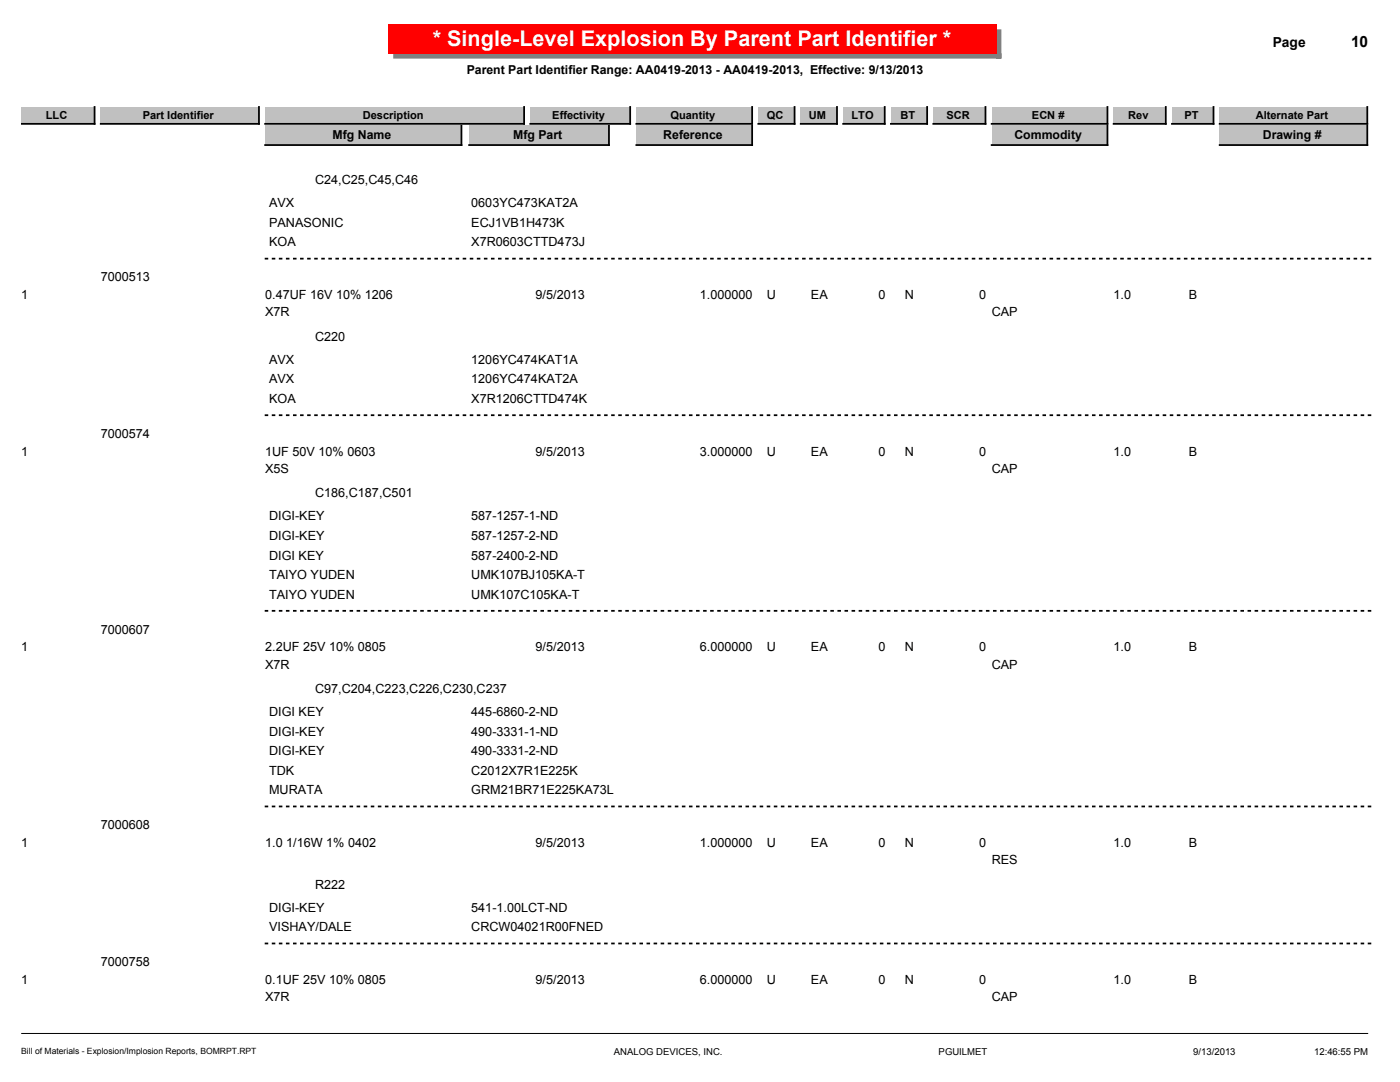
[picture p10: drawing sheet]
<svg xmlns="http://www.w3.org/2000/svg" width="279mm" height="216mm" viewBox="0 0 279 216" stroke-linecap="round" stroke-linejoin="round" font-family="sans-serif">
<defs><g id="words">
<text font-size="4.3" fill="#fff" x="86.4" y="9.3">* Single-Level Explosion By Parent Part Identifier *</text>
<text font-size="3.1" x="269.6" y="9.4">10</text>
<text font-size="2.8" x="254" y="9.4">Page</text>
<g font-size="2.5">
<text x="93.1" y="14.8">Parent Part Identifier Range: AA0419-2013 - AA0419-2013, Effective: 9/13/2013</text>
<text x="66.4" y="27.7">Mfg Name</text>
<text x="102.4" y="27.7">Mfg Part</text>
<text x="132.4" y="27.7">Reference</text>
<text x="202.4" y="27.7">Commodity</text>
<text x="252" y="27.7">Drawing #</text>
<text x="53.7" y="41.4">AVX</text>
<text x="62.9" y="36.8">C24,C25,C45,C46</text>
<text x="94.1" y="41.4">0603YC473KAT2A</text>
<text x="53.7" y="45.3">PANASONIC</text>
<text x="94.1" y="45.3">ECJ1VB1H473K</text>
<text x="53.7" y="49.2">KOA</text>
<text x="94.1" y="49.2">X7R0603CTTD473J</text>
<text x="4.2" y="59.7">1</text>
<text x="20.1" y="56.2">7000513</text>
<text x="52.9" y="59.7">0.47UF 16V 10% 1206</text>
<text x="106.9" y="59.7">9/5/2013</text>
<text x="139.7" y="59.7">1.000000</text>
<text x="153.1" y="59.7">U</text>
<text x="161.8" y="59.7">EA</text>
<text x="175.3" y="59.7">0</text>
<text x="180.6" y="59.7">N</text>
<text x="195.4" y="59.7">0</text>
<text x="222.2" y="59.7">1.0</text>
<text x="237.3" y="59.7">B</text>
<text x="52.9" y="63.1">X7R</text>
<text x="197.9" y="63.1">CAP</text>
<text x="62.9" y="68">C220</text>
<text x="53.7" y="72.6">AVX</text>
<text x="53.7" y="76.5">AVX</text>
<text x="94.1" y="72.6">1206YC474KAT1A</text>
<text x="94.1" y="76.5">1206YC474KAT2A</text>
<text x="53.7" y="80.4">KOA</text>
<text x="94.1" y="80.4">X7R1206CTTD474K</text>
<text x="20.1" y="87.4">7000574</text>
<text x="4.2" y="91">1</text>
<text x="52.9" y="91">1UF 50V 10% 0603</text>
<text x="52.9" y="94.4">X5S</text>
<text x="106.9" y="91">9/5/2013</text>
<text x="139.7" y="91">3.000000</text>
<text x="153.1" y="91">U</text>
<text x="161.8" y="91">EA</text>
<text x="175.3" y="91">0</text>
<text x="180.6" y="91">N</text>
<text x="195.4" y="91">0</text>
<text x="197.9" y="94.4">CAP</text>
<text x="222.2" y="91">1.0</text>
<text x="237.3" y="91">B</text>
<text x="62.9" y="99.3">C186,C187,C501</text>
<text x="53.7" y="103.9">DIGI-KEY</text>
<text x="53.7" y="107.8">DIGI-KEY</text>
<text x="94.1" y="103.9">587-1257-1-ND</text>
<text x="94.1" y="107.8">587-1257-2-ND</text>
<text x="53.7" y="111.7">DIGI KEY</text>
<text x="94.1" y="111.7">587-2400-2-ND</text>
<text x="53.7" y="115.6">TAIYO YUDEN</text>
<text x="53.7" y="119.5">TAIYO YUDEN</text>
<text x="94.1" y="115.6">UMK107BJ105KA-T</text>
<text x="94.1" y="119.5">UMK107C105KA-T</text>
<text x="4.2" y="130">1</text>
<text x="20.1" y="126.4">7000607</text>
<text x="52.9" y="130">2.2UF 25V 10% 0805</text>
<text x="106.9" y="130">9/5/2013</text>
<text x="139.7" y="130">6.000000</text>
<text x="153.1" y="130">U</text>
<text x="161.8" y="130">EA</text>
<text x="175.3" y="130">0</text>
<text x="180.6" y="130">N</text>
<text x="195.4" y="130">0</text>
<text x="222.2" y="130">1.0</text>
<text x="237.3" y="130">B</text>
<text x="52.9" y="133.4">X7R</text>
<text x="197.9" y="133.4">CAP</text>
<text x="53.7" y="142.9">DIGI KEY</text>
<text x="62.9" y="138.3">C97,C204,C223,C226,C230,C237</text>
<text x="94.1" y="142.9">445-6860-2-ND</text>
<text x="53.7" y="146.8">DIGI-KEY</text>
<text x="94.1" y="146.8">490-3331-1-ND</text>
<text x="53.7" y="150.7">DIGI-KEY</text>
<text x="53.7" y="154.6">TDK</text>
<text x="94.1" y="150.7">490-3331-2-ND</text>
<text x="94.1" y="154.6">C2012X7R1E225K</text>
<text x="53.7" y="158.5">MURATA</text>
<text x="94.1" y="158.5">GRM21BR71E225KA73L</text>
<text x="20.1" y="165.5">7000608</text>
<text x="4.2" y="169">1</text>
<text x="52.9" y="169">1.0 1/16W 1% 0402</text>
<text x="106.9" y="169">9/5/2013</text>
<text x="139.7" y="169">1.000000</text>
<text x="153.1" y="169">U</text>
<text x="161.8" y="169">EA</text>
<text x="175.3" y="169">0</text>
<text x="180.6" y="169">N</text>
<text x="195.4" y="169">0</text>
<text x="197.9" y="172.5">RES</text>
<text x="222.2" y="169">1.0</text>
<text x="237.3" y="169">B</text>
<text x="62.9" y="177.3">R222</text>
<text x="53.7" y="181.9">DIGI-KEY</text>
<text x="53.7" y="185.8">VISHAY/DALE</text>
<text x="94.1" y="181.9">541-1.00LCT-ND</text>
<text x="94.1" y="185.8">CRCW04021R00FNED</text>
<text x="4.2" y="196.4">1</text>
<text x="20.1" y="192.8">7000758</text>
<text x="52.9" y="196.4">0.1UF 25V 10% 0805</text>
<text x="106.9" y="196.4">9/5/2013</text>
<text x="139.7" y="196.4">6.000000</text>
<text x="153.1" y="196.4">U</text>
<text x="161.8" y="196.4">EA</text>
<text x="175.3" y="196.4">0</text>
<text x="180.6" y="196.4">N</text>
<text x="195.4" y="196.4">0</text>
<text x="222.2" y="196.4">1.0</text>
<text x="237.3" y="196.4">B</text>
<text x="52.9" y="199.8">X7R</text>
<text x="197.9" y="199.8">CAP</text>
</g>
<g font-size="2.2">
<text x="9.2" y="23.7">LLC</text>
<text x="28.5" y="23.7">Part Identifier</text>
<text x="72.4" y="23.7">Description</text>
<text x="110.2" y="23.7">Effectivity</text>
<text x="133.8" y="23.7">Quantity</text>
<text x="153" y="23.7">QC</text>
<text x="161.4" y="23.7">UM</text>
<text x="170" y="23.7">LTO</text>
<text x="179.7" y="23.7">BT</text>
<text x="188.9" y="23.7">SCR</text>
<text x="206" y="23.7">ECN #</text>
<text x="225.2" y="23.7">Rev</text>
<text x="236.4" y="23.7">PT</text>
<text x="250.6" y="23.7">Alternate Part</text>
</g>
<g font-size="1.9">
<text x="122.5" y="210.6">ANALOG DEVICES, INC.</text>
<text x="187.3" y="210.6">PGUILMET</text>
<text x="238.1" y="210.6">9/13/2013</text>
<text x="262.3" y="210.6">12:46:55 PM</text>
</g>
<text font-size="1.7" x="4.2" y="210.4">Bill of Materials - Explosion/Implosion Reports, BOMRPT.RPT</text>
</g></defs>
<path d="M4.2 206.2h268.8" fill="none" stroke="#000" stroke-width=".2"/>
<path d="M198.8 5.9h1v5.8h-1zM78.5 10.6h121.3v1.1h-121.3z" fill="#808080"/>
<path d="M77.4 4.8h121.4v5.8h-121.4z" fill="#f00"/>
<path d="M168.3 21.3h8.3v3.4h-8.3z" fill="#c0c0c0"/>
<path d="M176.6 21.3v3.4h-8.3" fill="none" stroke="#000" stroke-width=".35"/>
<path d="M159.8 21.3h7.2v3.4h-7.2z" fill="#c0c0c0"/>
<path d="M167 21.3v3.4h-7.2" fill="none" stroke="#000" stroke-width=".35"/>
<path d="M151.3 21.3h7.3v3.4h-7.3z" fill="#c0c0c0"/>
<path d="M158.6 21.3v3.4h-7.3" fill="none" stroke="#000" stroke-width=".35"/>
<path d="M177.8 21.3h7.2v3.4h-7.2z" fill="#c0c0c0"/>
<path d="M185 21.3v3.4h-7.2" fill="none" stroke="#000" stroke-width=".35"/>
<path d="M4.2 21.3h14.7v3.4h-14.7z" fill="#c0c0c0"/>
<path d="M18.9 21.3v3.4h-14.7" fill="none" stroke="#000" stroke-width=".35"/>
<path d="M243.4 21.3h29.5v3.4h-29.5z" fill="#c0c0c0"/>
<path d="M272.9 21.3v3.4h-29.5" fill="none" stroke="#000" stroke-width=".35"/>
<path d="M233.9 21.3h8.3v3.4h-8.3z" fill="#c0c0c0"/>
<path d="M242.2 21.3v3.4h-8.3" fill="none" stroke="#000" stroke-width=".35"/>
<path d="M222.2 21.3h10.5v3.4h-10.5z" fill="#c0c0c0"/>
<path d="M232.7 21.3v3.4h-10.5" fill="none" stroke="#000" stroke-width=".35"/>
<path d="M197.9 21.3h23.1v3.4h-23.1z" fill="#c0c0c0"/>
<path d="M221 21.3v3.4h-23.1" fill="none" stroke="#000" stroke-width=".35"/>
<path d="M186.3 21.3h10.4v3.4h-10.4z" fill="#c0c0c0"/>
<path d="M196.7 21.3v3.4h-10.4" fill="none" stroke="#000" stroke-width=".35"/>
<path d="M105.8 21.3h20v3.4h-20z" fill="#c0c0c0"/>
<path d="M125.8 21.3v3.4h-20" fill="none" stroke="#000" stroke-width=".35"/>
<path d="M127 21.3h23.1v3.4h-23.1z" fill="#c0c0c0"/>
<path d="M150.1 21.3v3.4h-23.1" fill="none" stroke="#000" stroke-width=".35"/>
<path d="M20.1 21.3h31.6v3.4h-31.6z" fill="#c0c0c0"/>
<path d="M51.7 21.3v3.4h-31.6" fill="none" stroke="#000" stroke-width=".35"/>
<path d="M52.9 21.3h51.7v3.4h-51.7z" fill="#c0c0c0"/>
<path d="M104.6 21.3v3.4h-51.7" fill="none" stroke="#000" stroke-width=".35"/>
<path d="M243.4 25.1h29.5v3.8h-29.5z" fill="#c0c0c0"/>
<path d="M272.9 25.1v3.8h-29.5" fill="none" stroke="#000" stroke-width=".35"/>
<path d="M197.9 25.1h23.1v3.8h-23.1z" fill="#c0c0c0"/>
<path d="M221 25.1v3.8h-23.1" fill="none" stroke="#000" stroke-width=".35"/>
<path d="M93.6 25.1h27.9v3.8h-27.9z" fill="#c0c0c0"/>
<path d="M121.5 25.1v3.8h-27.9" fill="none" stroke="#000" stroke-width=".35"/>
<path d="M52.9 25.1h39.2v3.8h-39.2z" fill="#c0c0c0"/>
<path d="M92.1 25.1v3.8h-39.2" fill="none" stroke="#000" stroke-width=".35"/>
<path d="M127 25.1h23.1v3.8h-23.1z" fill="#c0c0c0"/>
<path d="M150.1 25.1v3.8h-23.1" fill="none" stroke="#000" stroke-width=".35"/>
<path d="M53 51.6h220.9M53 82.8h220.9M53 121.9h220.9M53 160.9h220.9M53 188.3h220.9" fill="none" stroke="#000" stroke-width=".35" stroke-dasharray=".4 1.1"/>
<use href="#words"/>
</svg>
